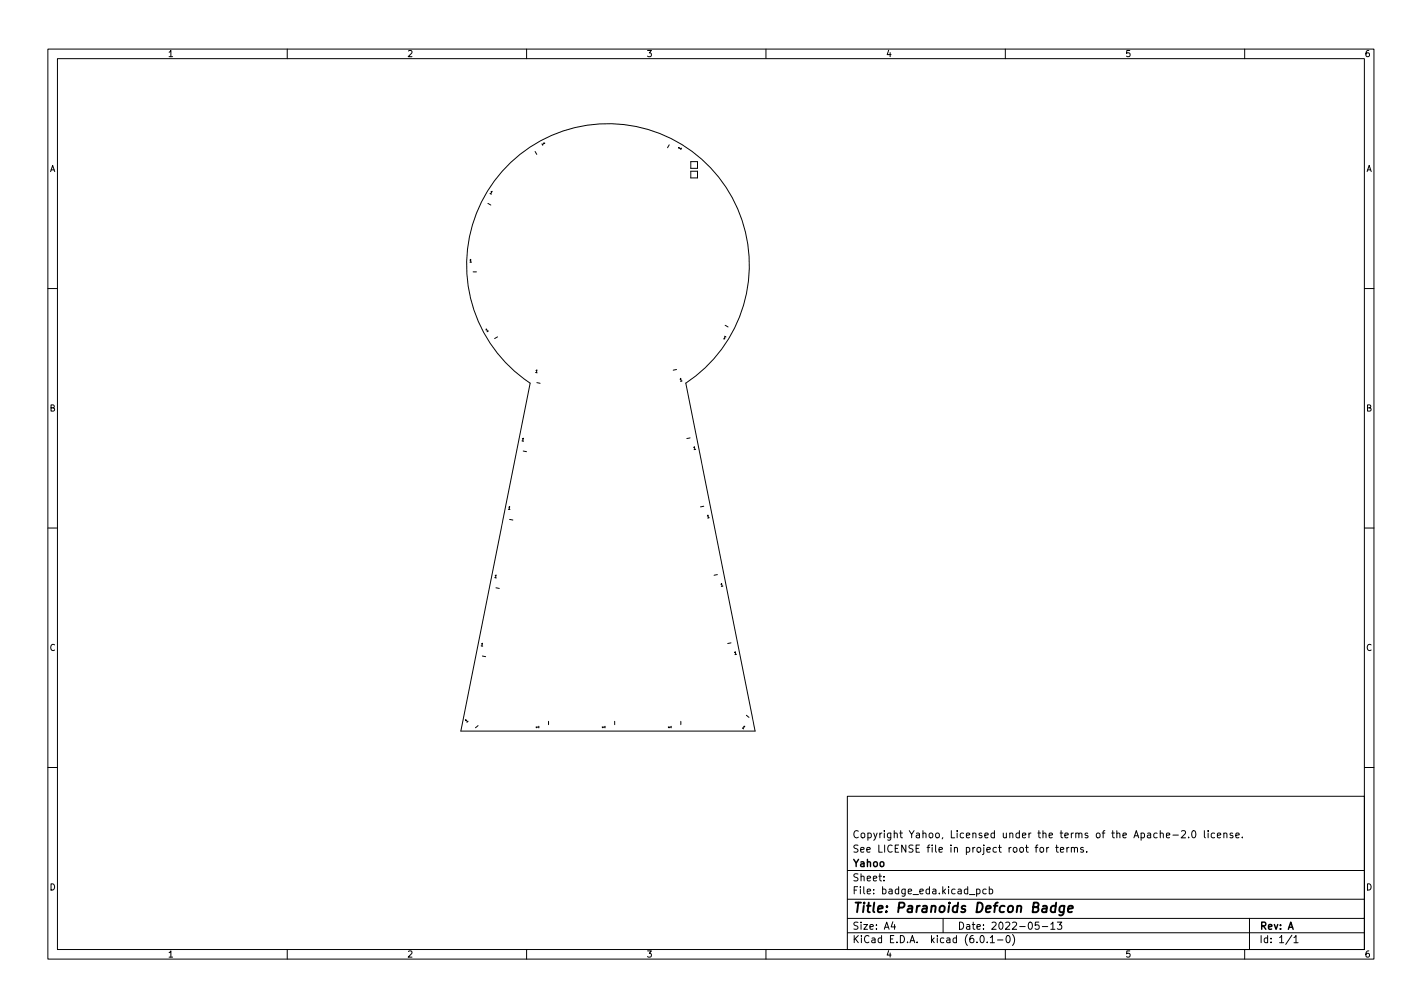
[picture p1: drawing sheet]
<svg xmlns="http://www.w3.org/2000/svg" width="297mm" height="210mm" viewBox="0 0 297 210" stroke-linecap="round" stroke-linejoin="round" font-family="sans-serif">
<defs><g id="words">
<text font-size="2.8" x="178" y="190.6">Title: Paranoids Defcon Badge</text>
<g font-size="2.1">
<text x="178" y="178">See LICENSE file in project root for terms.</text>
<text x="178" y="175">Copyright Yahoo, Licensed under the terms of the Apache-2.0 license.</text>
<text x="178" y="184">Sheet:</text>
<text x="178" y="181">Yahoo</text>
<text x="178" y="186.7">File: badge_eda.kicad_pcb</text>
<text x="178" y="196.9">KiCad E.D.A. kicad (6.0.1-0)</text>
<text x="178" y="194.1">Size: A4</text>
<text x="200" y="194.1">Date: 2022-05-13</text>
<text x="263" y="194.1">Rev: A</text>
<text x="263" y="196.9">Id: 1/1</text>
</g>
<g font-size="1.8">
<text x="35" y="11.9">1</text>
<text x="85" y="11.9">2</text>
<text x="135" y="11.9">3</text>
<text x="185" y="11.9">4</text>
<text x="235" y="11.9">5</text>
<text x="285" y="11.9">6</text>
<text x="10.3" y="35.9">A</text>
<text x="285.3" y="35.9">A</text>
<text x="10.3" y="85.9">B</text>
<text x="285.3" y="85.9">B</text>
<text x="10.3" y="135.9">C</text>
<text x="285.3" y="135.9">C</text>
<text x="10.3" y="185.9">D</text>
<text x="285.3" y="185.9">D</text>
<text x="35" y="199.9">1</text>
<text x="85" y="199.9">2</text>
<text x="135" y="199.9">3</text>
<text x="185" y="199.9">4</text>
<text x="235" y="199.9">5</text>
<text x="285" y="199.9">6</text>
</g>
<g font-size=".8">
<text x="113.1" y="30" transform="rotate(60 113.1 30)">1</text>
<text x="142.2" y="31.3" transform="rotate(-60 142.2 31.3)">1</text>
<text x="102.3" y="40.4" transform="rotate(30 102.3 40.4)">1</text>
<text x="98.1" y="54.8">1</text>
<text x="101.7" y="69.3" transform="rotate(-30 101.7 69.3)">1</text>
<text x="151.7" y="70.4" transform="rotate(-150 151.7 70.4)">1</text>
<text x="111.8" y="77.8" transform="rotate(11 111.8 77.8)">1</text>
<text x="142.1" y="79.6" transform="rotate(-11 142.1 79.6)">1</text>
<text x="109" y="92.1" transform="rotate(11 109 92.1)">1</text>
<text x="144.9" y="93.9" transform="rotate(-11 144.9 93.9)">1</text>
<text x="106.1" y="106.3" transform="rotate(11 106.1 106.3)">1</text>
<text x="147.8" y="108.2" transform="rotate(-11 147.8 108.2)">1</text>
<text x="103.3" y="120.6" transform="rotate(11 103.3 120.6)">1</text>
<text x="150.6" y="122.5" transform="rotate(-11 150.6 122.5)">1</text>
<text x="100.4" y="134.9" transform="rotate(11 100.4 134.9)">1</text>
<text x="153.5" y="136.7" transform="rotate(-11 153.5 136.7)">1</text>
<text x="97.5" y="150.9" transform="rotate(-39 97.5 150.9)">1</text>
<text x="112.6" y="152" transform="rotate(-90 112.6 152)">1</text>
<text x="126.4" y="152" transform="rotate(-90 126.4 152)">1</text>
<text x="140.2" y="152" transform="rotate(-90 140.2 152)">1</text>
<text x="155" y="152" transform="rotate(39 155 152)">1</text>
</g>
</g></defs>
<g fill="none" stroke="#000" stroke-width=".21">
<path d="M10 10.2h277v190.1h-277zM12 12.2h273v186.1h-273zM60 10.2v2M110 10.2v2M160 10.2v2M210 10.2v2M260 10.2v2M106.7 33.9a29.5 29.5 0 0 1 43.4 3.1 29.5 29.5 0 0 1-6.8 43l14.4 72.6h-61.4l14.4-72.6a29.5 29.5 0 0 1-4-46.1zM111.8 31.6l.3 .6M139.8 30.2l-.4 .6M144.3 33.7h1.4v1.4h-1.4zM144.3 35.7h1.4v1.4h-1.4z"/>
<path d="M98.8 56.8h.7M101.9 42.5l.6 .3M10 60.2h2M103.9 70.3l-.6 .4M112.1 79.9l.7 .1M141.3 77.2l-.7 .1M151.5 67.9l.6 .4M285 60.2h2M109.3 94.2l.7 .1M144.2 91.4l-.7 .2M10 110.2h2M106.4 108.4l.7 .2"/>
<path d="M147 105.7l-.7 .1M149.8 120l-.6 .1M285 110.2h2M100.8 137l.6 .1M103.6 122.7l.7 .2M152.7 134.2l-.7 .2M99.9 151.5l-.6 .5M114.6 150.6v.7M128.4 150.6v.7M142.2 150.6v.7M155.9 149.3l.6 .5M10 160.2h2"/>
<path d="M177 166.3h108v32h-108zM217.3 177.1l.2-.2 .4 .2 .1 .5-.1 .3h-.4l-.2-.1zM218.6 176.9v1M219.1 176.9l-.5 .3M220.5 176.9h.6M220.7 176.4v1.3l.4 .2M221.5 177.4l.7-.1-.1-.3-.4-.1-.2 .2 .1 .8h.5M222.9 176.9v1M223.3 176.9l-.4 .3M223.8 177.1l.2-.2 .4 .1v.9M223.8 176.9v1M224.4 177.1l.2-.2 .4 .1 .1 .9"/>
<path d="M226.3 177l-.4-.1-.2 .2 .1 .3 .5 .1v.4h-.6M227 177.8v.1M243.6 174.4l.8-.1-.1-.3-.4-.1-.3 .2 .1 .8h.6M245 174.4h1.1M246.8 173.6l.6-.2 .2 .5-.9 1h.9M248.3 174.8v.1M249.1 173.6l.2-.2a.8 .8 0 0 1 .5 .8 .8 .8 0 0 1-.5 .7l-.2-.1-.2-.4zM251.6 173.4v1.3l.2 .2M252.4 173.4v.2M252.4 173.9v1M253.7 174l-.4-.1-.3 .3 .1 .7h.6M254.3 174.4l.7-.1-.1-.3-.4-.1-.2 .2 .1 .8h.5"/>
<path d="M255.6 174.1l.3-.2 .3 .1 .1 .9M255.6 173.9v1M257.5 174l-.4-.1-.2 .2 .1 .3 .5 .1v.4h-.6M258.1 174.4l.8-.1-.1-.3-.4-.1-.3 .2 .1 .8h.6M259.5 174.8v.1M285 160.2h2M60 198.3v2M110 198.3v2M160 198.3v2M177 194.8h108M177 191.8h108M177 187.8h108"/>
<path d="M177 181.8h108M184.6 183.8v.1M184.6 183v.1M186.5 192.5l-.4 1h1M186.9 193v1M197 191.8v3M202.5 186.8h1.1M204 185.7l.4-.1 .3 .3-.1 .7h-.6M204 185.6v1.5M204.9 195.4l.2-.1a.8 .8 0 0 1 .5 .8 .8 .8 0 0 1-.5 .7 1 1 0 0 1-.2-1.4zM206 185.7l-.4-.1-.3 .3 .1 .7h.6M206.2 196.7v.1"/>
<path d="M206.6 185.7l.5-.1 .3 .3-.2 .7h-.6M206.6 185.1v1.5M206.9 195.8l.4-.5v1.5M206.9 196.8h.8M208.4 196.3h1.1M210 198.3v2M210.4 195.4l.1-.1a.8 .8 0 0 1 .5 .8 .8 .8 0 0 1-.5 .7 1 1 0 0 1-.1-1.4zM211.5 195.1a1.72 1.72 0 0 1 0 2.3M217 192.5h-.7l-.1 .7 .2-.1 .5 .1 .2 .2-.1 .5-.2 .1-.6-.1M217.7 193.5h1.2M219.5 193l.4-.5v1.5M219.5 194h.9"/>
<path d="M220.9 192.5h.9l-.5 .6 .4 .1v.7l-.2 .1-.6-.1M260 198.3v2M261 191.8v6.5M269.9 195.3l-1.3 1.9M270.3 195.8l.4-.5v1.5M270.3 196.8h.8"/>
</g>
<path d="M220.5 189.2a.66 .66 0 0 0-1 .3v.6l.1 .3h.8M220.6 188.5l-.2 2M222.3 189.2a.66 .66 0 0 0-1 .3v.6l.1 .3h.8M222.3 189.1l-.2 1.6-.4 .4-.4-.1M223.1 189.8l1-.2-.1-.4h-.7l-.2 1 .2 .3 .6-.1" fill="none" stroke="#000" stroke-width=".4"/>
<g fill="#fff" stroke="#fff" stroke-width=".21">
<circle cx="151" cy="61.7" r=".15"/>
<circle cx="100" cy="138.5" r=".15"/>
<circle cx="126" cy="76.2" r=".15"/>
<circle cx="126.2" cy="138" r=".15"/>
<circle cx="114.4" cy="135.2" r=".15"/>
<circle cx="133.2" cy="135.2" r=".15"/>
<circle cx="151" cy="57.9" r=".15"/>
<circle cx="128" cy="76.2" r=".15"/>
<circle cx="130" cy="75.2" r=".15"/>
<circle cx="122.2" cy="134.8" r=".15"/>
<circle cx="108.8" cy="145.2" r=".15"/>
<circle cx="156" cy="151.4" r=".15"/>
<circle cx="123" cy="78.2" r=".15"/>
<circle cx="137.7" cy="145.6" r=".15"/>
<circle cx="125" cy="79.2" r=".15"/>
<circle cx="124" cy="74.2" r=".15"/>
<circle cx="127" cy="74.2" r=".15"/>
<circle cx="124" cy="78.2" r=".15"/>
<circle cx="127" cy="76.2" r=".15"/>
<circle cx="128" cy="77.2" r=".15"/>
<circle cx="121.6" cy="44" r=".15"/>
<circle cx="130.5" cy="66.2" r=".15"/>
<circle cx="111.8" cy="135.2" r=".15"/>
<circle cx="129" cy="74.2" r=".15"/>
<circle cx="122.4" cy="43" r=".15"/>
<circle cx="128" cy="78.2" r=".15"/>
<circle cx="120.2" cy="42.4" r=".15"/>
<circle cx="130.4" cy="135.2" r=".15"/>
<circle cx="128.2" cy="137.8" r=".15"/>
<circle cx="122" cy="77.2" r=".15"/>
<circle cx="114.9" cy="138.8" r=".15"/>
<circle cx="124" cy="77.2" r=".15"/>
<circle cx="108" cy="146.1" r=".15"/>
<circle cx="132" cy="74.2" r=".15"/>
<circle cx="124" cy="75.2" r=".15"/>
<circle cx="125" cy="78.2" r=".15"/>
<circle cx="123" cy="79.2" r=".15"/>
<circle cx="133" cy="78.2" r=".15"/>
<circle cx="125" cy="74.2" r=".15"/>
<circle cx="127" cy="77.2" r=".15"/>
<circle cx="118" cy="32.7" r=".15"/>
<circle cx="129" cy="77.2" r=".15"/>
<circle cx="109" cy="62.2" r=".15"/>
<circle cx="131" cy="75.2" r=".15"/>
<circle cx="123.3" cy="142.6" r=".15"/>
<circle cx="131" cy="74.2" r=".15"/>
<circle cx="119.5" cy="68.7" r=".15"/>
<circle cx="122" cy="74.2" r=".15"/>
<circle cx="126" cy="78.2" r=".15"/>
<circle cx="137.5" cy="36.2" r=".15"/>
<circle cx="127.2" cy="43" r=".15"/>
<circle cx="149" cy="134.2" r=".15"/>
<circle cx="141.2" cy="30.4" r=".15"/>
<circle cx="123" cy="75.2" r=".15"/>
<circle cx="117.7" cy="139.9" r=".15"/>
<circle cx="155" cy="57.7" r=".15"/>
<circle cx="118.6" cy="142.1" r=".15"/>
<circle cx="143.9" cy="145.6" r=".15"/>
<circle cx="117.4" cy="60.8" r=".15"/>
<circle cx="131.4" cy="151.6" r=".15"/>
<circle cx="154" cy="138.5" r=".15"/>
<circle cx="125" cy="76.2" r=".15"/>
<circle cx="133" cy="77.2" r=".15"/>
<circle cx="123.1" cy="140.2" r=".15"/>
<circle cx="132" cy="78.2" r=".15"/>
<circle cx="141.5" cy="41.2" r=".15"/>
<circle cx="133" cy="74.2" r=".15"/>
<circle cx="131" cy="78.2" r=".15"/>
<circle cx="130.5" cy="59.2" r=".15"/>
<circle cx="129" cy="76.2" r=".15"/>
<circle cx="129" cy="78.2" r=".15"/>
<circle cx="127" cy="78.2" r=".15"/>
<circle cx="114.6" cy="142.1" r=".15"/>
<circle cx="146" cy="118.2" r=".15"/>
<circle cx="124.8" cy="43" r=".15"/>
<circle cx="130" cy="77.2" r=".15"/>
<circle cx="133" cy="79.2" r=".15"/>
<circle cx="126" cy="142.8" r=".15"/>
<circle cx="124.5" cy="121.7" r=".15"/>
<circle cx="126.7" cy="118.8" r=".15"/>
<circle cx="123.4" cy="134.6" r=".15"/>
<circle cx="111.8" cy="134.2" r=".15"/>
<circle cx="146.2" cy="65.9" r=".15"/>
<circle cx="127.4" cy="69.6" r=".15"/>
<circle cx="116" cy="68.8" r=".15"/>
<circle cx="128.2" cy="57" r=".15"/>
<circle cx="115.8" cy="56.9" r=".15"/>
<circle cx="141" cy="34.7" r=".15"/>
<circle cx="112.8" cy="35" r=".15"/>
<circle cx="147.8" cy="57.4" r=".15"/>
<circle cx="152.2" cy="64.6" r=".15"/>
<circle cx="152.2" cy="66.6" r=".15"/>
<circle cx="139.9" cy="62.9" r=".15"/>
<circle cx="151.2" cy="66.6" r=".15"/>
<circle cx="122.4" cy="61.4" r=".15"/>
<circle cx="144.2" cy="120.9" r=".15"/>
<circle cx="144.2" cy="141" r=".15"/>
<circle cx="123.4" cy="143.6" r=".15"/>
<circle cx="144.2" cy="143" r=".15"/>
<circle cx="145" cy="113" r=".15"/>
<circle cx="123.4" cy="144.6" r=".15"/>
<circle cx="121.4" cy="61.2" r=".15"/>
<circle cx="141.5" cy="62.7" r=".15"/>
<circle cx="119.8" cy="61.5" r=".15"/>
<circle cx="144.5" cy="62.7" r=".15"/>
<circle cx="143" cy="62.7" r=".15"/>
<circle cx="120.6" cy="61.4" r=".15"/>
<circle cx="143.4" cy="134.4" r=".15"/>
<circle cx="130.4" cy="139" r=".15"/>
<circle cx="134" cy="142.8" r=".15"/>
<circle cx="142.4" cy="142.2" r=".15"/>
<circle cx="117.6" cy="143.6" r=".15"/>
<circle cx="108.8" cy="139.5" r=".15"/>
<circle cx="132.4" cy="139.8" r=".15"/>
<circle cx="134.2" cy="139.6" r=".15"/>
<circle cx="139.2" cy="75.4" r=".15"/>
<circle cx="121.6" cy="137" r=".15"/>
<circle cx="142.4" cy="103.6" r=".15"/>
<circle cx="139.2" cy="71" r=".15"/>
<circle cx="143" cy="103" r=".15"/>
<circle cx="122.6" cy="137" r=".15"/>
<circle cx="140.5" cy="70.9" r=".15"/>
<circle cx="140" cy="74.7" r=".15"/>
<circle cx="117.6" cy="141.4" r=".15"/>
<circle cx="108.4" cy="120.4" r=".15"/>
<circle cx="109" cy="119.8" r=".15"/>
<circle cx="114.2" cy="140.8" r=".15"/>
<circle cx="107.8" cy="119.8" r=".15"/>
<circle cx="117.6" cy="142.8" r=".15"/>
<circle cx="116.6" cy="137" r=".15"/>
<circle cx="110.2" cy="119.8" r=".15"/>
<circle cx="119.2" cy="139.8" r=".15"/>
<circle cx="109.6" cy="120.4" r=".15"/>
<circle cx="110.8" cy="120.4" r=".15"/>
<circle cx="117.3" cy="136.4" r=".15"/>
<circle cx="143" cy="110.5" r=".25"/>
</g>
<path d="M121.2 32.6h11.6" fill="none" stroke="#fff" stroke-width="3.5"/>
<use href="#words"/>
</svg>
